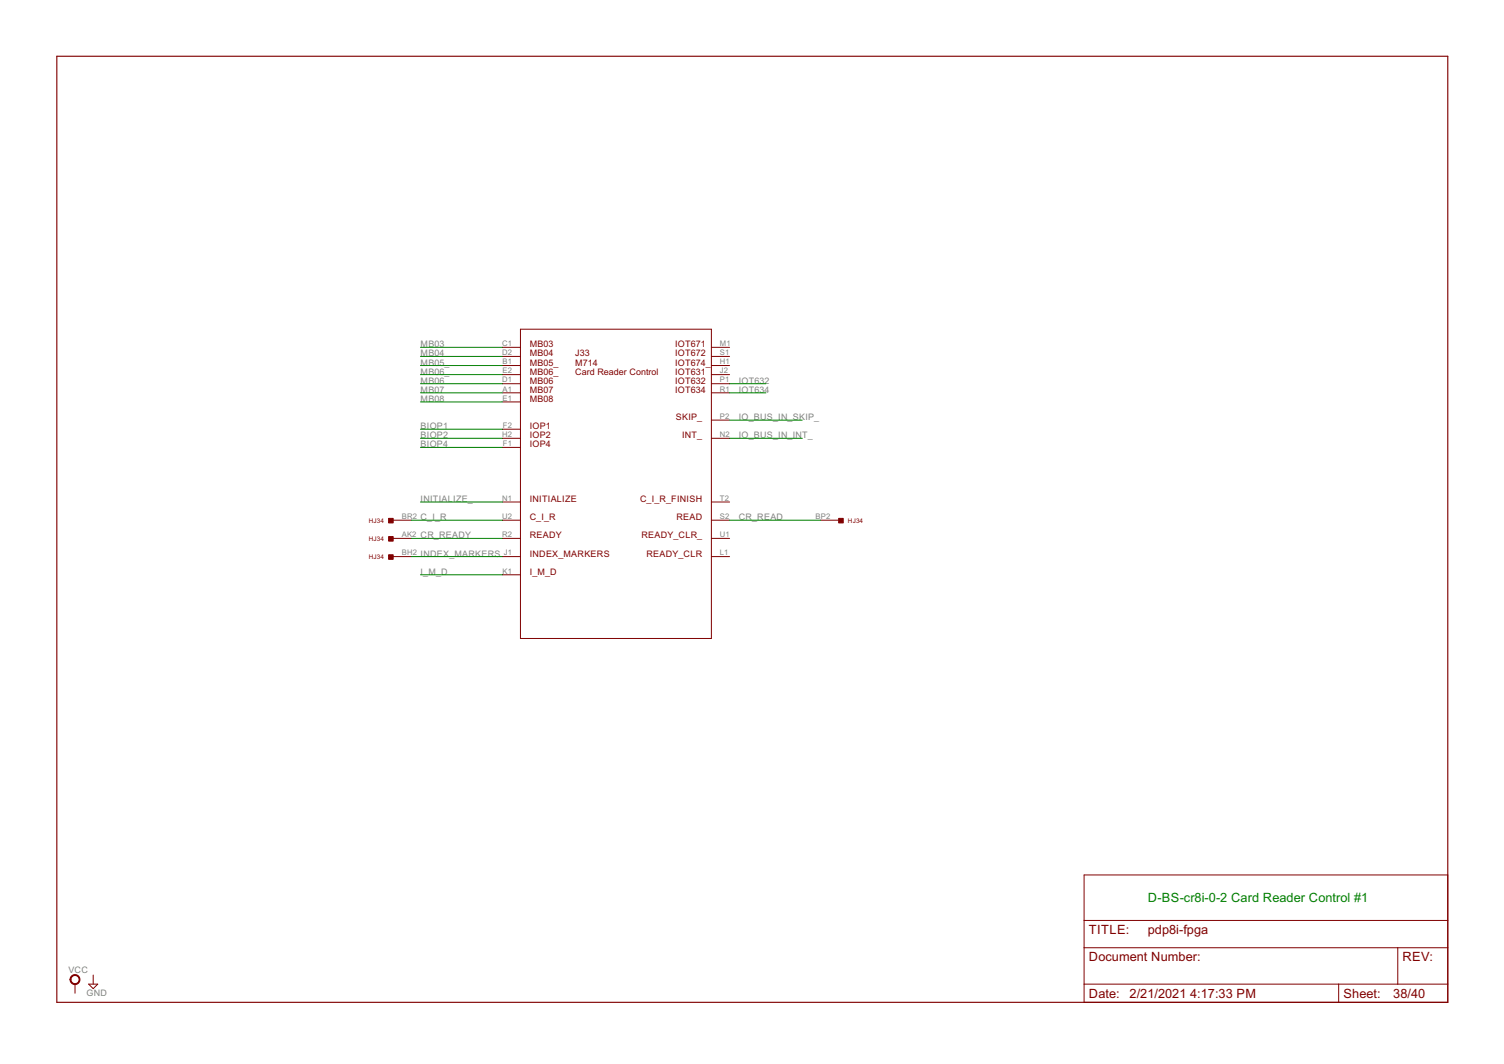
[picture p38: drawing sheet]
<svg xmlns="http://www.w3.org/2000/svg" width="420mm" height="297mm" viewBox="0 0 420 297" stroke-linecap="round" stroke-linejoin="round" font-family="sans-serif">
<defs><g id="words">
<text font-size="4" fill="#008000" x="320.7" y="251.9">D-BS-cr8i-0-2 Card Reader Control #1</text>
<g font-size="4" fill="#800000">
<text x="304.2" y="260.8">TITLE:</text>
<text x="320.6" y="260.8">pdp8i-fpga</text>
<text x="304.2" y="268.4">Document Number:</text>
<text x="391.8" y="268.4">REV:</text>
<text x="304.2" y="278.6">Date: 2/21/2021</text>
<text x="332.5" y="278.6">4:17:33 PM</text>
<text x="375.3" y="278.6">Sheet:</text>
<text x="389.2" y="278.6">38/40</text>
</g>
<g font-size="2.8" fill="#808080">
<text x="117.5" y="97">MB03</text>
<text x="117.5" y="99.5">MB04</text>
<text x="117.5" y="102.1">MB05_</text>
<text x="117.5" y="107.1">MB06</text>
<text x="117.5" y="104.6">MB06_</text>
<text x="206.4" y="107.1">IOT632</text>
<text x="117.5" y="109.7">MB07</text>
<text x="117.5" y="112.2">MB08</text>
<text x="206.4" y="109.7">IOT634</text>
<text x="117.5" y="119.8">BIOP1</text>
<text x="206.4" y="117.3">IO_BUS_IN_SKIP_</text>
<text x="117.5" y="122.4">BIOP2</text>
<text x="117.5" y="124.9">BIOP4</text>
<text x="206.4" y="122.4">IO_BUS_IN_INT_</text>
<text x="117.5" y="140.1">INITIALIZE_</text>
<text x="117.5" y="145.2">C_I_R</text>
<text x="206.4" y="145.2">CR_READ</text>
<text x="117.5" y="150.3">CR_READY</text>
<text x="117.5" y="155.4">INDEX_MARKERS</text>
<text x="117.5" y="160.5">I_M_D</text>
<text x="19.1" y="271.6">VCC</text>
<text x="24.2" y="277.9">GND</text>
</g>
<g font-size="2.8" fill="#800000">
<text x="148" y="97">MB03</text>
<text x="148" y="99.5">MB04</text>
<text x="160.7" y="99.5">J33</text>
<text x="188.6" y="97">IOT671</text>
<text x="188.6" y="99.5">IOT672</text>
<text x="148" y="102.1">MB05_</text>
<text x="148" y="104.6">MB06_</text>
<text x="148" y="107.1">MB06</text>
<text x="160.7" y="102.1">M714</text>
<text x="160.7" y="104.6">Card Reader Control</text>
<text x="188.6" y="104.6">IOT631</text>
<text x="188.6" y="102.1">IOT674_</text>
<text x="188.6" y="107.1">IOT632</text>
<text x="148" y="109.7">MB07</text>
<text x="148" y="112.2">MB08</text>
<text x="188.6" y="109.7">IOT634</text>
<text x="148" y="119.8">IOP1</text>
<text x="188.8" y="117.3">SKIP_</text>
<text x="148" y="122.4">IOP2</text>
<text x="148" y="124.9">IOP4</text>
<text x="190.5" y="122.4">INT_</text>
<text x="148" y="140.1">INITIALIZE</text>
<text x="178.8" y="140.1">C_I_R_FINISH</text>
<text x="148" y="145.2">C_I_R</text>
<text x="189" y="145.2">READ</text>
<text x="148" y="150.3">READY</text>
<text x="148" y="155.4">INDEX_MARKERS</text>
<text x="179.2" y="150.3">READY_CLR_</text>
<text x="180.6" y="155.4">READY_CLR</text>
<text x="148" y="160.5">I_M_D</text>
</g>
<g font-size="2.4" fill="#808080">
<text x="140.3" y="96.6">C1</text>
<text x="140.3" y="99.2">D2</text>
<text x="140.4" y="101.7">B1</text>
<text x="201.1" y="96.6">M1</text>
<text x="201.1" y="99.2">S1</text>
<text x="201.1" y="101.7">H1</text>
<text x="140.3" y="106.8">D1</text>
<text x="140.4" y="104.2">E2</text>
<text x="201.1" y="104.2">J2</text>
<text x="201.1" y="106.8">P1</text>
<text x="140.4" y="109.3">A1</text>
<text x="140.4" y="111.9">E1</text>
<text x="201.1" y="109.3">R1</text>
<text x="140.5" y="119.5">F2</text>
<text x="201.1" y="116.9">P2</text>
<text x="140.3" y="122">H2</text>
<text x="140.5" y="124.6">F1</text>
<text x="201.1" y="122">N2</text>
<text x="140.3" y="139.8">N1</text>
<text x="201.1" y="139.8">T2</text>
<text x="112.2" y="150">AK2</text>
<text x="112.2" y="144.9">BR2</text>
<text x="140.3" y="144.9">U2</text>
<text x="140.3" y="150">R2</text>
<text x="201.1" y="144.9">S2</text>
<text x="201.1" y="150">U1</text>
<text x="227.8" y="144.9">BP2</text>
<text x="112.2" y="155">BH2</text>
<text x="140.8" y="155">J1</text>
<text x="201.1" y="155">L1</text>
<text x="140.4" y="160.1">K1</text>
</g>
<g font-size="2" fill="#800000">
<text x="103" y="146">HJ34</text>
<text x="236.9" y="146">HJ34</text>
<text x="103" y="151.1">HJ34</text>
<text x="103" y="156.1">HJ34</text>
</g>
</g></defs>
<path d="M15.9 15.7h388.6v264.1h-388.6z" fill="none" stroke="#800000" stroke-width=".32"/>
<g fill="none" stroke="#800000" stroke-width=".28">
<path d="M140.3 97h5.1M140.3 99.5h5.1M145.4 91.9h53.3v86.3h-53.3zM198.7 97h5.1M198.7 99.5h5.1M140.3 102h5.1M140.3 104.6h5.1M140.3 107.1h5.1M140.3 109.7h5.1M140.3 112.2h5.1M140.3 119.8h5.1M198.7 102h5.1"/>
<path d="M198.7 104.6h5.1M198.7 107.1h5.1M198.7 109.7h5.1M198.7 117.3h5.1M140.3 122.4h5.1M140.3 124.9h5.1M198.7 122.4h5.1M109.8 145.2h5.1M109.8 150.3h5.1M109.8 155.4h5.1M140.3 140.1h5.1M140.3 145.2h5.1"/>
<path d="M140.3 150.3h5.1M140.3 155.4h5.1M198.7 140.1h5.1M198.7 145.2h5.1M198.7 150.3h5.1M198.7 155.4h5.1M229.2 145.2h5.1M140.3 160.5h5.1M302.9 244.3h101.6v35.5h-101.6zM302.9 257h101.6M21 274.7v2.6M24.8 274.7h2.5l-1.3 1.3z"/>
<path d="M26 272.2v2.5M302.9 264.6h101.6M302.9 274.7h101.6M374 274.7v5.1M390.5 264.6v10.1"/>
</g>
<path d="M19.9 272.5a1.39 1.39 0 0 1 2.2 .3 1.39 1.39 0 0 1-.8 2 1.39 1.39 0 0 1-1.7-1.3h.2a1.15 1.15 0 0 1 1.6-1.1 1.15 1.15 0 0 1 .3 1.9 1.15 1.15 0 0 1-1.8-.6l-.1-.2h-.2z" fill-rule="evenodd" fill="#800000" stroke="#800000" stroke-width=".28"/>
<g fill="#800000" stroke="#800000" stroke-width=".28">
<path d="M108.6 149.8h1.2v1.3h-1.2z"/>
<path d="M108.6 154.9h1.2v1.2h-1.2z"/>
<path d="M234.3 144.7h1.3v1.3h-1.3z"/>
<path d="M108.6 144.7h1.2v1.3h-1.2z"/>
</g>
<g fill="none" stroke="#008000" stroke-width=".28">
<path d="M117.5 97h22.8M117.5 99.5h22.8M117.5 109.7h22.8M117.5 102h22.8M117.5 107.1h22.8M117.5 112.2h22.8M117.5 104.6h22.8M117.5 119.8h22.8M203.8 109.7h10.2M203.8 107.1h10.2M203.8 117.3h20.3M117.5 122.4h22.8"/>
<path d="M117.5 124.9h22.8M203.8 122.4h20.3M114.9 145.2h25.4M114.9 150.3h25.4M114.9 155.4h25.4M117.5 140.1h22.8M203.8 145.2h25.4M117.5 160.5h22.8"/>
</g>
<use href="#words"/>
</svg>
